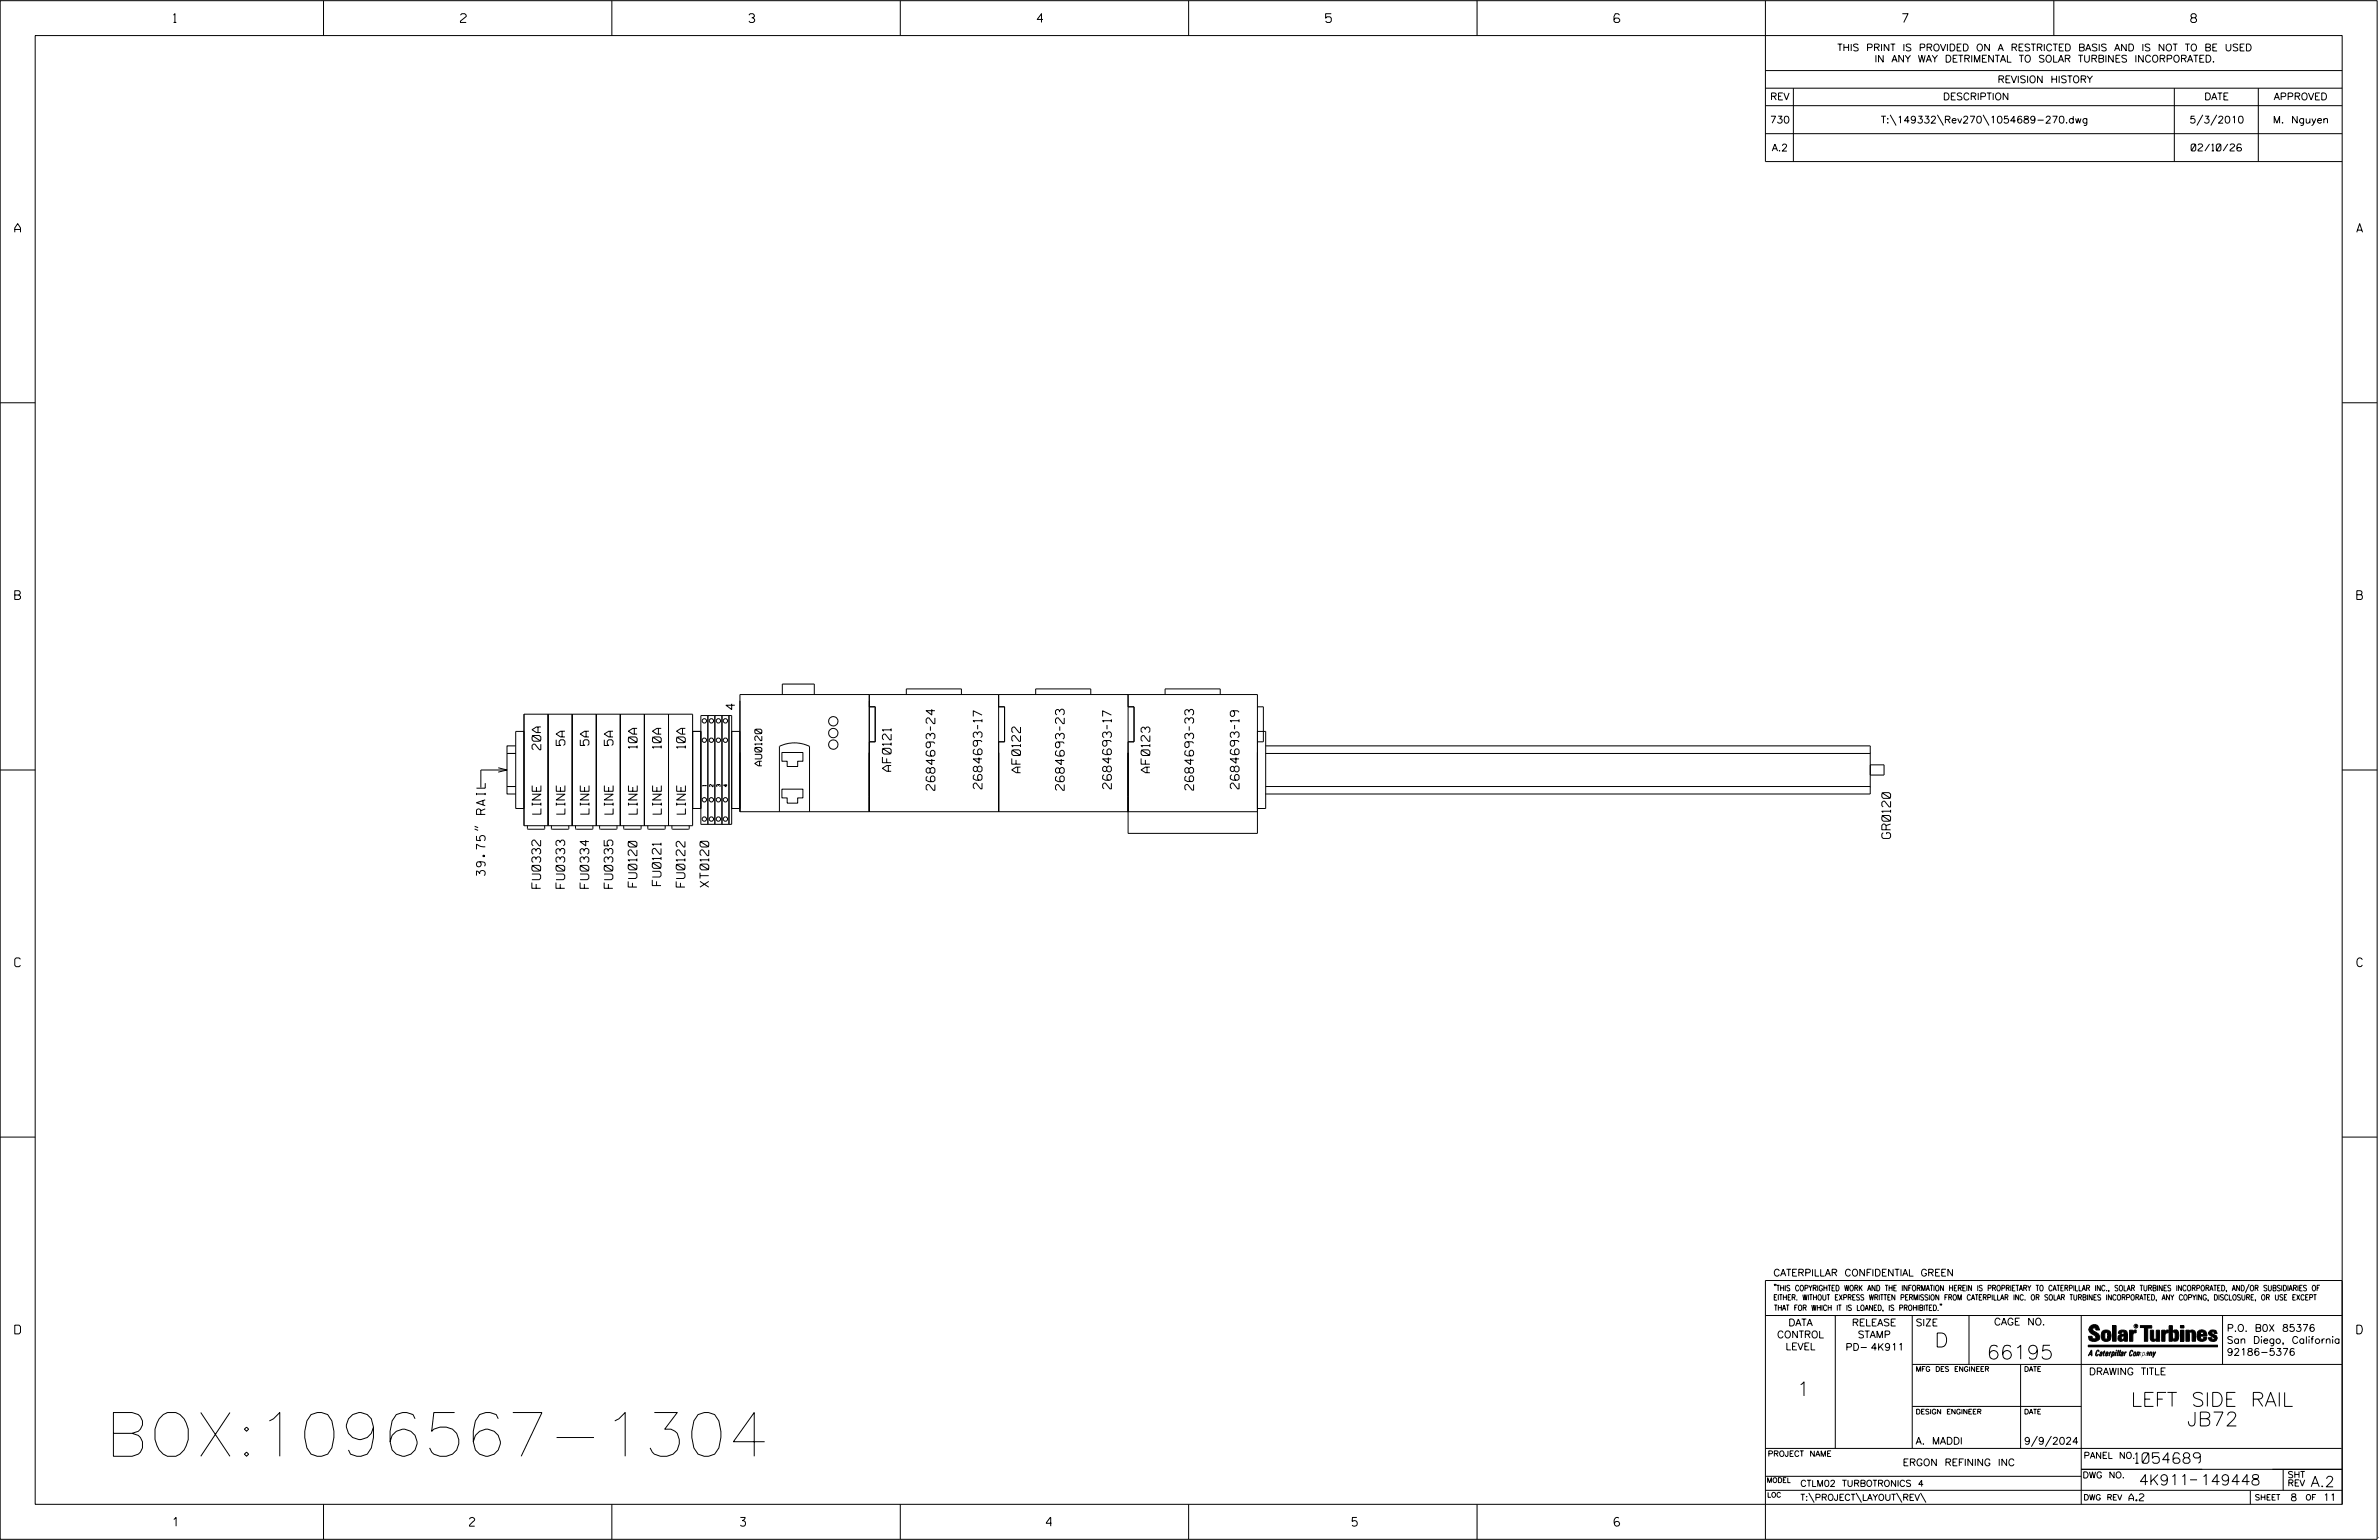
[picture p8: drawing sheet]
<svg xmlns="http://www.w3.org/2000/svg" width="864mm" height="559mm" viewBox="0 0 864 559" stroke-linecap="round" stroke-linejoin="round" font-family="sans-serif">
<defs><g id="words">
<text font-size="15.9" x="38.1" y="528.4">BOX:1096567-1304</text>
<g font-size="5.1">
<text x="702.3" y="488.8">D</text>
<text x="721.2" y="493.2">66195</text>
<text x="652.2" y="506.5">1</text>
<text x="773.5" y="510.3">LEFT SIDE RAIL</text>
<text x="793.9" y="517.4">JB72</text>
</g>
<g font-size="3.8">
<text x="775.1" y="531">1054689</text>
<text x="776.5" y="538.9">4K911</text>
<text x="798.8" y="538.9">149448</text>
<text x="838.8" y="539.5">A.2</text>
</g>
<g font-size="3.2">
<text x="63" y="8.2">1</text>
<text x="167.2" y="8.2">2</text>
<text x="271.8" y="8.2">3</text>
<text x="376.5" y="8.2">4</text>
<text x="481.2" y="8.2">5</text>
<text x="690.6" y="8.2">7</text>
<text x="795.3" y="8.2">8</text>
<text x="5.4" y="84.3">A</text>
<text x="855.5" y="84.3">A</text>
<text x="5.4" y="217.5">B</text>
<text x="855.6" y="217.5">B</text>
<text x="266.7" y="257.5" transform="rotate(-90 266.7 257.5)">4</text>
<text x="196.3" y="272.1" transform="rotate(-90 196.3 272.1)">20A</text>
<text x="205.1" y="270.5" transform="rotate(-90 205.1 270.5)">5A</text>
<text x="213.8" y="270.5" transform="rotate(-90 213.8 270.5)">5A</text>
<text x="222.5" y="270.5" transform="rotate(-90 222.5 270.5)">5A</text>
<text x="231.3" y="271.5" transform="rotate(-90 231.3 271.5)">10A</text>
<text x="240" y="271.5" transform="rotate(-90 240 271.5)">10A</text>
<text x="248.8" y="271.5" transform="rotate(-90 248.8 271.5)">10A</text>
<text x="323.5" y="279.9" transform="rotate(-90 323.5 279.9)">AF0121</text>
<text x="370.5" y="280.4" transform="rotate(-90 370.5 280.4)">AF0122</text>
<text x="417.4" y="280.4" transform="rotate(-90 417.4 280.4)">AF0123</text>
<text x="339.4" y="286.8" transform="rotate(-90 339.4 286.8)">2684693-24</text>
<text x="356.5" y="286.2" transform="rotate(-90 356.5 286.2)">2684693-17</text>
<text x="386.3" y="286.8" transform="rotate(-90 386.3 286.8)">2684693-23</text>
<text x="403.4" y="286.2" transform="rotate(-90 403.4 286.2)">2684693-17</text>
<text x="433.3" y="286.7" transform="rotate(-90 433.3 286.7)">2684693-33</text>
<text x="449.8" y="286.2" transform="rotate(-90 449.8 286.2)">2684693-19</text>
<text x="196.3" y="295.4" transform="rotate(-90 196.3 295.4)">LINE</text>
<text x="205.1" y="295.4" transform="rotate(-90 205.1 295.4)">LINE</text>
<text x="213.8" y="295.4" transform="rotate(-90 213.8 295.4)">LINE</text>
<text x="222.6" y="295.4" transform="rotate(-90 222.6 295.4)">LINE</text>
<text x="231.3" y="295.4" transform="rotate(-90 231.3 295.4)">LINE</text>
<text x="240.1" y="295.4" transform="rotate(-90 240.1 295.4)">LINE</text>
<text x="248.8" y="295.4" transform="rotate(-90 248.8 295.4)">LINE</text>
<text x="686.3" y="304.2" transform="rotate(-90 686.3 304.2)">GR0120</text>
<text x="176.1" y="317.7" transform="rotate(-90 176.1 317.7)">39.75&quot; RAIL</text>
<text x="196.2" y="322.3" transform="rotate(-90 196.2 322.3)">FU0332</text>
<text x="205" y="322.3" transform="rotate(-90 205 322.3)">FU0333</text>
<text x="213.7" y="322.3" transform="rotate(-90 213.7 322.3)">FU0334</text>
<text x="222.5" y="322.3" transform="rotate(-90 222.5 322.3)">FU0335</text>
<text x="231.2" y="321.9" transform="rotate(-90 231.2 321.9)">FU0120</text>
<text x="240" y="321.4" transform="rotate(-90 240 321.4)">FU0121</text>
<text x="248.6" y="321.9" transform="rotate(-90 248.6 321.9)">FU0122</text>
<text x="257.3" y="321.9" transform="rotate(-90 257.3 321.9)">XT0120</text>
<text x="5.4" y="350.8">C</text>
<text x="855.6" y="350.8">C</text>
<text x="5.4" y="484">D</text>
<text x="855.6" y="484">D</text>
<text x="62.8" y="553.8">1</text>
<text x="170.4" y="553.8">2</text>
<text x="268.8" y="553.8">3</text>
<text x="379.8" y="553.8">4</text>
<text x="490.8" y="553.8">5</text>
<text x="585.9" y="553.8">6</text>
</g>
<g font-size="2.5">
<text x="666.9" y="18.5">THIS PRINT IS PROVIDED ON A RESTRICTED BASIS AND IS NOT TO BE USED</text>
<text x="680.5" y="22.6">IN ANY WAY DETRIMENTAL TO SOLAR TURBINES INCORPORATED.</text>
<text x="725.1" y="30">REVISION HISTORY</text>
<text x="642.6" y="36.3">REV</text>
<text x="705.3" y="36.3">DESCRIPTION</text>
<text x="800.2" y="36.3">DATE</text>
<text x="825.4" y="36.3">APPROVED</text>
<text x="642.5" y="44.7">730</text>
<text x="682.8" y="44.7">T:\149332\Rev270\1054689-270.dwg</text>
<text x="794.8" y="44.7">5/3/2010</text>
<text x="825.1" y="44.7">M. Nguyen</text>
<text x="643.2" y="54.8">A.2</text>
<text x="795.4" y="54.8">02/10/26</text>
<text x="276.5" y="277.9" transform="rotate(-90 276.5 277.9)">AU0120</text>
<text x="643.8" y="463">CATERPILLAR CONFIDENTIAL GREEN</text>
<text x="645.1" y="485.5">CONTROL</text>
<text x="649.2" y="481.1">DATA</text>
<text x="672.3" y="481.1">RELEASE</text>
<text x="674.4" y="485.5">STAMP</text>
<text x="695.4" y="481.1">SIZE</text>
<text x="723.8" y="480.8">CAGE NO.</text>
<text x="808.4" y="483.1">P.O. B0X 85376</text>
<text x="648.2" y="489.8">LEVEL</text>
<text x="669.9" y="490">PD- 4K911</text>
<text x="808.4" y="487.5">San Diego, California</text>
<text x="808.4" y="491.8">92186-5376</text>
<text x="758.3" y="498.9">DRAWING TITLE</text>
<text x="695.4" y="524.1">A. MADDI</text>
<text x="734.8" y="524.1">9/9/2024</text>
<text x="690.7" y="531.9">ERGON REFINING INC</text>
<text x="772.8" y="544.6">A.2</text>
<text x="831.4" y="544.6">8</text>
<text x="843.3" y="544.6">11</text>
</g>
<g font-size="2.3">
<text x="756.4" y="529.2">PANEL NO.</text>
<text x="653.5" y="539.4">CTLM02 TURBOTRONICS 4</text>
<text x="756" y="536.3">DWG NO.</text>
<text x="830.4" y="539.3">REV</text>
<text x="830.4" y="536.2">SHT</text>
<text x="653.5" y="544.5">T:\PROJECT\LAYOUT\REV\</text>
</g>
<g font-size="2">
<text x="643.8" y="468.4">&quot;THIS COPYRIGHTED WORK AND THE INFORMATION HEREIN IS PROPRIETARY TO CATERPILLAR INC., SOLAR TURBINES INCORPORATED, AND/OR SUBSIDIARIES OF</text>
<text x="643.8" y="471.8">EITHER. WITHOUT EXPRESS WRITTEN PERMISSION FROM CATERPILLAR INC. OR SOLAR TURBINES INCORPORATED, ANY COPYING, DISCLOSURE, OR USE EXCEPT</text>
<text x="644" y="475.6">THAT FOR WHICH IT IS LOANED, IS PROHIBITED.&quot;</text>
<text x="641.7" y="528.5">PROJECT NAME</text>
<text x="756.3" y="544.3">DWG REV</text>
<text x="818.5" y="544.3">SHEET</text>
<text x="836.9" y="544.3">OF</text>
</g>
<g font-size="1.8">
<text x="695.4" y="497.6">MFG DES ENGINEER</text>
<text x="734.8" y="497.6">DATE</text>
<text x="695.4" y="513.1">DESIGN ENGINEER</text>
<text x="734.8" y="513.1">DATE</text>
<text x="641.3" y="538">MODEL</text>
<text x="641.5" y="543.3">LOC</text>
</g>
<g font-size="1.3">
<text x="256.3" y="285.3" transform="rotate(-90 256.3 285.3)">1</text>
<text x="258.9" y="285.5" transform="rotate(-90 258.9 285.5)">2</text>
<text x="261.4" y="285.5" transform="rotate(-90 261.4 285.5)">3</text>
<text x="264" y="285.5" transform="rotate(-90 264 285.5)">4</text>
</g>
<text font-size=".9" x="775.1" y="481.7">R</text>
</g></defs>
<g fill="none" stroke="#000" stroke-width=".36">
<path d="M.1 .2h862.8v558.4h-862.8zM12.8 12.9h837.4v533h-837.4zM117.4 .2v12.7M222.1 .2v12.7M326.8 .2v12.7M431.5 .2v12.7M536.2 .2v12.7M587.9 5.5l-.5-.5h-1l-.5 1v1.7l.5 .4h1l.6-.4v-.6l-.6-.5h-1l-.5 .5M640.9 .2v58.4h209.3M745.6 .2v12.7M640.9 25.6h209.3M640.9 32h209.3"/>
<path d="M640.9 38.3h209.3M651 32v26.6M789.3 32v26.6M819.8 32v26.6M640.9 48.5h209.3M686.2 41.7l2.1 3.8M703.3 41.7l2.2 3.8M719.9 41.7l2.1 3.8M799.6 41.7l-2.1 3.8M804.7 41.7l-2.2 3.8M.1 146.2h12.7M850.2 146.2h12.7"/>
<path d="M190.2 259.2h61.2v40.4h-61.2zM199 259.2v40.4M207.7 259.2v40.4M216.5 259.2v40.4M225.2 259.2v40.4M233.9 259.2v40.4M242.7 259.2v40.4M254.4 259.6h11.2v39.5h-11.2zM257 259.6v39.5M259.5 259.6v39.5M262.1 259.6v39.5M264.6 259.6v39.5"/>
<path d="M284 252v-3.8h11.6v3.8M315.6 252v42.5M315.6 256.5h2.1v12.7h-2.1M329 252v-2h20v2M362.5 256.5h2.2v12.7h-2.2M362.5 252v42.5M376 252v-2h20v2M409.5 252v50.4h47v-50.4h-187.9v42.5h187.9M409.5 256.5h2.2v12.7h-2.2M422.9 252v-2h20v2M456.5 256.5h2.1v12.7h-2.1M.1 279.4h12.7"/>
<path d="M180.9 278.6l3.1 .8-3.1 .8M184 273.4h3.2M184 279.4h-9.4v6.4M187.2 270.7h-3.2v17.4h3.2M190.2 265.4h-3v28h3M251.4 265.4h3M265.6 265.4h3M283.8 273.1h7.7v3.1h-1.9v1.9h-3.8v-1.9h-2zM456.5 265.4h3v28h-3M459.5 273.4h219.4M459.5 270.7h219.4v17.4h-219.4M678.9 277.5h5v3.7h-5"/>
<path d="M850.2 279.4h12.7M172.3 299.8l1.3 .5M184 285.4h3.2M191.5 299.6v1l.2 .3h5.8l.2-.3v-1M200.2 299.6v1l.2 .3h5.8l.3-.3v-1M208.9 299.6v1l.3 .3h5.8l.2-.3v-1M217.7 299.6v1l.2 .3h5.8l.3-.3v-1M226.4 299.6v1l.3 .3h5.8l.2-.3v-1M235.2 299.6v1l.2 .3h5.8l.3-.3v-1M243.9 299.6v1l.3 .3h5.7l.3-.3v-1M251.4 293.4h3M265.6 293.4h3"/>
<path d="M282.9 294.5v-23.7a12.4 12.4 0 0 1 11 0v23.7M283.8 286.3h7.7v3.2h-1.9v1.9h-3.8v-1.9h-2zM459.5 285.4h219.4M172.3 300.8l1.3 .5M.1 412.6h12.7M850.2 412.6h12.7M640.9 477.3h209.3M644.2 466.1l-.1 .4M644.7 466.1l-.2 .4M666.2 477.3v48.3M694.2 477.3v48.3M704.4 473.3l-.1 .4"/>
<path d="M704.8 473.3l-.1 .4M714.8 477.3v17.8M755.5 477.3v68.6M806.8 477.3v17.8M816.5 466l-1.4 3.1M850.2 464.6h-209.3v94M850.2 464.8v81.1M694.2 495.1h156M733.5 495.1v30.5M758.6 481.4a2.02 2.02 0 0 1 3.1-.1l.5 1.3h-1.3l-.2-.6-.4-.2-.6 .1-.1 .4 .4 .7a2.46 2.46 0 0 1 2.2 2.9 2.83 2.83 0 0 1-3.8 .3l-.3-1.3h1.3l.2 .7 .6 .3 .5-.2 .2-.5-.4-.6-1.9-1.2-.4-.9zM759.2 491.3h-.7l.7-1.2v1.9h.2l-.1-2.1-1.3 2.1 .5-.5h.7M761.3 490l.3-.2 .4 .3-.1 .3-.3-.4-.4 .3-.3 1.6h.4l.4-.5-.3 .6-.4 .1-.3-.4z"/>
<path d="M762.6 490.6l.5-.1-.1 1.4h-.9a.74 .74 0 0 1 .9-.8l-.3 .7-.5 .1 .2-.5 .6-.2v-.5l-.7 .2zM763 483.2a2.17 2.17 0 0 1 3.1 0l.3 1.4-.3 1.5a2.17 2.17 0 0 1-3.1 0l-.3-1.5zM763.6 490.5l.4-.4 .2 .6h-.3l-.3 .9 .2 .4-.3-.1zM764.1 483.7l.5-.4 .4 .3v2.2l-.4 .2-.5-.2zM764.6 491.1l.6 .2v-.7l-.4-.1-.4 .6-.1 .8h.6M764.6 491.1l-.1 .8h.4M764.6 482.6v.8M764.8 490.7l.4 .1v.3h-.6zM765 491.5l-.1 .4zM766 490.5l-.5 1.5zM766 490.8l.4-.3-.4 .4M766.9 481h1.3v5.7h-1.3z"/>
<path d="M767 490.8l.5 .1-.3 .8-.4 .2zM767.3 490.5h-.5l-.5 2M767.3 490.5a.8 .8 0 0 1 .2 1 .8 .8 0 0 1-.9 .4l-.1 .6M767.3 490.5l-.1 .2M768.1 490.5l-.4 1.5zM768.2 489.9h.3l-.1 .2h-.2zM769 489.9l-.5 2.1zM769.7 489.9l-.6 2.1zM770.1 491.4l.5-.3-.5 .8zM770.4 491.9h.1M770.6 491.1l.1-.4-.7 .2 .1-.3 .6-.1 .2 .3-.5 1.1M770.6 491.1a.74 .74 0 0 0-.8 .8h.6"/>
<path d="M771 484.8h-.7l-.3 .6 .4 .7 .5-.3 .1-2.4h-.8l-.1 .4h-1.2a1.71 1.71 0 0 1 1.8-1.3 1.71 1.71 0 0 1 1.6 1.4v2.8h-1.1l-.1-.6M771 484.2l-1.5 .1a1.41 1.41 0 0 0 0 2.4l.5 .1 1.1-.7M771.2 486.1h-.1M771.4 490.5l.1 .3 .4-.3-.9 1.5zM771.5 490.8h.1M773 482.7h1.2v.5l.5-.5 .7-.1v1h-.6l-.5 .4-.1 2.7h-1.2zM773.3 490.3l.6-.4 .4 .2-.1 .4-.3-.4a1.28 1.28 0 0 0-.5 1.8l.6-.4-.1 .4-.8 .1zM774.7 490.8l.5-.3a.88 .88 0 0 1 .2 .9 .88 .88 0 0 1-.7 .7l-.2-.2zM774.8 490.9h.5l-.3 1h-.3l-.2-.2zM775.2 490.5l-.1 .2M776.8 481h4.3v.9h-1.5v4.8h-1.3M776.8 490.6l-.8 .2v-.3l-.4 1.5 .8-1.3v1.3l.3-1.2"/>
<path d="M779.3 491.1h.4M779.6 490.5h.3l-.3 1.4M779.6 490.7h.2l-.1 .4M779.7 491.1l-.1 .4M779.7 491.1l-.4 .2M780.1 492l.4-1.5 .1 .3 .3-.3 .3 .2-.3 1.3v-1.3l-.7 1.3M780.6 482.7h1.2v2.7l.1 .4 .4 .3 .4-.7v-2.7h1.2l.1 4h-1.3v-.5l-1.1 .6-.7-.3-.3-.7zM781.6 492.5l1-2-.8 1.3-.2-1.3-.2 2M784.7 482.7h1.2v.5l.5-.5 .7-.1v1h-.5l-.6 .4-.1 2.7h-1.2zM787.4 481h1.2v2a1.4 1.4 0 0 1 2.2 .2l.1 1.4-.4 1.9-1.5 .1-.4-.5v-1l.5 .9 .5-.3v-2.1l-.5-.4-.5 .7v2.8h-1.2zM791.5 482.7h1.3v4h-1.3zM791.5 481h1.3v.9h-1.3z"/>
<path d="M793.5 482.7h1.3v.4l.7-.5 1.1 .2 .4 .6v3.3h-1.2l-.3-3.4-.7 .2v3.2h-1.3zM794.8 483.1h.1M797.7 483.2a1.92 1.92 0 0 1 2.4-.5 1.92 1.92 0 0 1 1 2.1h-2.3v.8l.6 .5 .5-.3v-.5h1.2a1.83 1.83 0 0 1-2.1 1.4 1.83 1.83 0 0 1-1.5-2.1zM798.8 484.2v.6M799.1 483.4h.6l.2 .8h-1.1zM804.6 482.9a1.84 1.84 0 0 0-2.9 .8 3.3 3.3 0 0 0 2.2 1.9l-.5 .5-.4-.3-.1-.4h-1.2l.1 .6a1.92 1.92 0 0 0 2.9 .4M804.9 483.8h-1.2l-.2-.6-.5 .1-.1 .3 .1 .3 1.8 .9M805.1 488.1h-47.1v.6h47.1M694.2 510.3h61.3M640.9 525.6h209.2M640.9 535.7h114.6M739.6 521.1l-2.2 3.8"/>
<path d="M744.7 521.1l-2.2 3.8M755.5 533.2h94.7M795 537h2.6M828.8 533.2v7.6M117.4 545.9v12.7M222.1 545.9v12.7M326.8 545.9v12.7M431.5 545.9v12.7M536.2 545.9v12.7M640.9 540.8h209.3M656.6 541.7l2 3.5M673.8 541.7l1.9 3.5"/>
<path d="M688.4 541.7l2 3.5M697.2 541.7l1.9 3.5M816.9 541v4.9M863.5 558h.1"/>
<circle cx="255.7" cy="261.6" r=".8"/>
<circle cx="255.7" cy="268.6" r=".79"/>
<circle cx="258.2" cy="261.6" r=".79"/>
<circle cx="258.2" cy="268.6" r=".79"/>
<circle cx="260.8" cy="261.6" r=".8"/>
<circle cx="260.8" cy="268.6" r=".79"/>
<circle cx="263.3" cy="261.6" r=".8"/>
<circle cx="263.3" cy="268.6" r=".79"/>
<circle cx="302.5" cy="266" r="1.7"/>
<circle cx="302.5" cy="261.7" r="1.7"/>
<circle cx="302.5" cy="270.2" r="1.7"/>
<circle cx="255.7" cy="297.2" r=".8"/>
<circle cx="255.7" cy="290.2" r=".79"/>
<circle cx="258.2" cy="297.2" r=".79"/>
<circle cx="258.2" cy="290.2" r=".78"/>
<circle cx="260.8" cy="297.2" r=".8"/>
<circle cx="260.8" cy="290.2" r=".79"/>
<circle cx="263.3" cy="297.2" r=".8"/>
<circle cx="263.3" cy="290.2" r=".79"/>
<circle cx="775.4" cy="481.2" r=".69"/>
</g>
<g fill="#000">
<path d="M768.1 490.5l-.4 1.5zM768.2 489.9h.3l-.1 .2h-.2zM769 489.9l-.5 2.1zM769.7 489.9l-.6 2.1zM791.5 481h1.3v.9h-1.3zM791.5 482.7h1.3v4h-1.3zM758 488.1h47.1v.6h-47.1z"/>
<path d="M759.2 489.9l-1.2 2.1 .5-.5h.7v.5h.2zM759.2 490.1v1.2h-.7z" fill-rule="evenodd"/>
<path d="M758.6 481.4a2.02 2.02 0 0 1 3.1-.1l.5 1.3h-1.3l-.2-.6-.4-.2-.6 .1-.1 .4 .4 .7a2.46 2.46 0 0 1 2.2 2.9 2.83 2.83 0 0 1-3.8 .3l-.3-1.3h1.3l.2 .7 .6 .3 .5-.2 .2-.5-.4-.6-1.9-1.2-.4-.9z" fill-rule="evenodd"/>
<path d="M761.3 490l.3-.2 .4 .3-.1 .3-.3-.4-.4 .3-.3 1.6h.4l.4-.5-.3 .6-.4 .1-.3-.4z" fill-rule="evenodd"/>
<path d="M762.6 490.6l.5-.1-.1 1.4h-.9a.74 .74 0 0 1 .9-.8l-.6 .3-.2 .5 .5-.1 .3-.6v-.5l-.7 .2z" fill-rule="evenodd"/>
<path d="M763.6 490.5l.4-.4 .2 .6h-.3l-.3 .9 .2 .4-.3-.1z" fill-rule="evenodd"/>
<path d="M764.8 490.5l.5 .3-.1 .5h-.6l.6-.2v-.3l-.4-.1-.3 1.2h.4l.3-.4-.6 .6-.3-.2v-.4z" fill-rule="evenodd"/>
<path d="M763 483.2a2.17 2.17 0 0 1 3.1 0l.3 1.4-.3 1.5a2.17 2.17 0 0 1-3.1 0l-.3-1.5zM764.1 483.7v2.1l.5 .2 .4-.2v-2.2l-.4-.3z" fill-rule="evenodd"/>
<path d="M766 490.5v.3l.4-.1-.4 .2-.5 1.1z" fill-rule="evenodd"/>
<path d="M766.8 490.5l-.5 2 .3-.6a.71 .71 0 0 0 .9-.5 .71 .71 0 0 0-.4-.9zM767 490.8l.5 .1-.3 .8-.4 .2z" fill-rule="evenodd"/>
<path d="M766.9 481h1.3v5.7h-1.3z" fill-rule="evenodd"/>
<path d="M770.1 490.6l.6-.1 .2 .3-.4 1.2-.5 .1-.2-.5 .3-.5h.5l-.7 .5v.3l.4-.1 .4-.9-.5-.2-.2 .2z" fill-rule="evenodd"/>
<path d="M769.4 482.8l-.5 1h1.2l.1-.4h.8v.8l-1.5 .1a1.41 1.41 0 0 0 0 2.4l.5 .1 1.1-.7 .1 .6h1.1v-2.8a1.79 1.79 0 0 0-2.4-1.2zM770.3 484.8h.7l-.1 1-.5 .3-.4-.7z" fill-rule="evenodd"/>
<path d="M771.4 490.5l.1 .3 .4-.3-.9 1.5z" fill-rule="evenodd"/>
<path d="M773 482.7h1.2v.5l.5-.5 .7-.1v1h-.6l-.5 .4-.1 2.7h-1.2z" fill-rule="evenodd"/>
<path d="M773.3 490.3l.6-.4 .4 .2-.1 .4-.3-.4a1.28 1.28 0 0 0-.5 1.8l.6-.4-.3 .5h-.6z" fill-rule="evenodd"/>
<path d="M774.7 490.8l-.2 1.1h.7a.96 .96 0 0 0 0-1.4zM774.8 490.9h.5l-.1 .6-.5 .4-.2-.2z" fill-rule="evenodd"/>
<path d="M776 490.5v.3l.4-.3 .2 .3 .7-.2-.3 1.4v-1.3l-.6 1.3v-1.3l-.8 1.3z" fill-rule="evenodd"/>
<path d="M776.8 481h4.3v.9h-1.5v4.8h-1.3v-4.8h-1.5z" fill-rule="evenodd"/>
<path d="M777.9 490.5l-.5 2 .3-.6a.71 .71 0 0 0 .9-.5 .71 .71 0 0 0-.4-.9zM778.1 490.8l.3-.1 .1 .4-.5 .8-.2-.5z" fill-rule="evenodd"/>
<path d="M779.3 490.6l.6-.1-.3 1.5-.7-.1a.67 .67 0 0 1 .8-.8l-.6 .3-.1 .5 .4-.1 .4-.9-.4-.2-.3 .2z" fill-rule="evenodd"/>
<path d="M780.5 490.5l.1 .3 .3-.3 .3 .2-.3 1.3v-1.3l-.8 1.3z" fill-rule="evenodd"/>
<path d="M780.6 482.7h1.2v2.7l.1 .4 .4 .3 .4-.7v-2.7h1.2l.1 4h-1.3v-.5l-1.1 .6-.7-.3-.3-.7z" fill-rule="evenodd"/>
<path d="M781.6 490.5l.2 1.3 .8-1.3-1.2 2z" fill-rule="evenodd"/>
<path d="M784.7 482.7h1.2v.5l.5-.5 .7-.1v1h-.5l-.6 .4-.1 2.7h-1.2z" fill-rule="evenodd"/>
<path d="M787.4 481h1.2v2a1.4 1.4 0 0 1 2.2 .2l.1 1.4-.4 1.9-1.5 .1-.4-.5v-1l.5 .9 .5-.3v-2.1l-.5-.4-.5 .7v2.8h-1.2z" fill-rule="evenodd"/>
<path d="M793.5 482.7h1.3v.4a1.29 1.29 0 0 1 2.2 .3v3.3h-1.2l-.3-3.4-.7 .2v3.2h-1.3z" fill-rule="evenodd"/>
<path d="M797.7 483.2a1.92 1.92 0 0 1 2.4-.5 1.92 1.92 0 0 1 1 2.1h-2.3v.8l.6 .5 .5-.3v-.5h1.2a1.83 1.83 0 0 1-2.1 1.4 1.83 1.83 0 0 1-1.5-2.1zM799.1 483.4l-.3 .8h1.1l-.2-.8z" fill-rule="evenodd"/>
<path d="M801.9 483.2a1.94 1.94 0 0 1 3 .1v.5h-1.2l-.2-.6-.5 .1-.1 .3 .1 .3 1.8 .9a1.2 1.2 0 0 1 .1 1.3 1.2 1.2 0 0 1-1.2 .7l-1.6-.4-.4-1h1.2l.1 .4 .4 .3 .5-.5a3.3 3.3 0 0 1-2.2-1.9z" fill-rule="evenodd"/>
<circle cx="761.4" cy="492" r=".07"/>
<circle cx="762.2" cy="485.1" r=".07"/>
<circle cx="769.3" cy="492" r=".07"/>
<circle cx="773.1" cy="486.7" r=".07"/>
<circle cx="791.5" cy="486.7" r=".07"/>
<circle cx="791.5" cy="481" r=".07"/>
<circle cx="794.8" cy="486.7" r=".07"/>
</g>
<use href="#words"/>
</svg>
